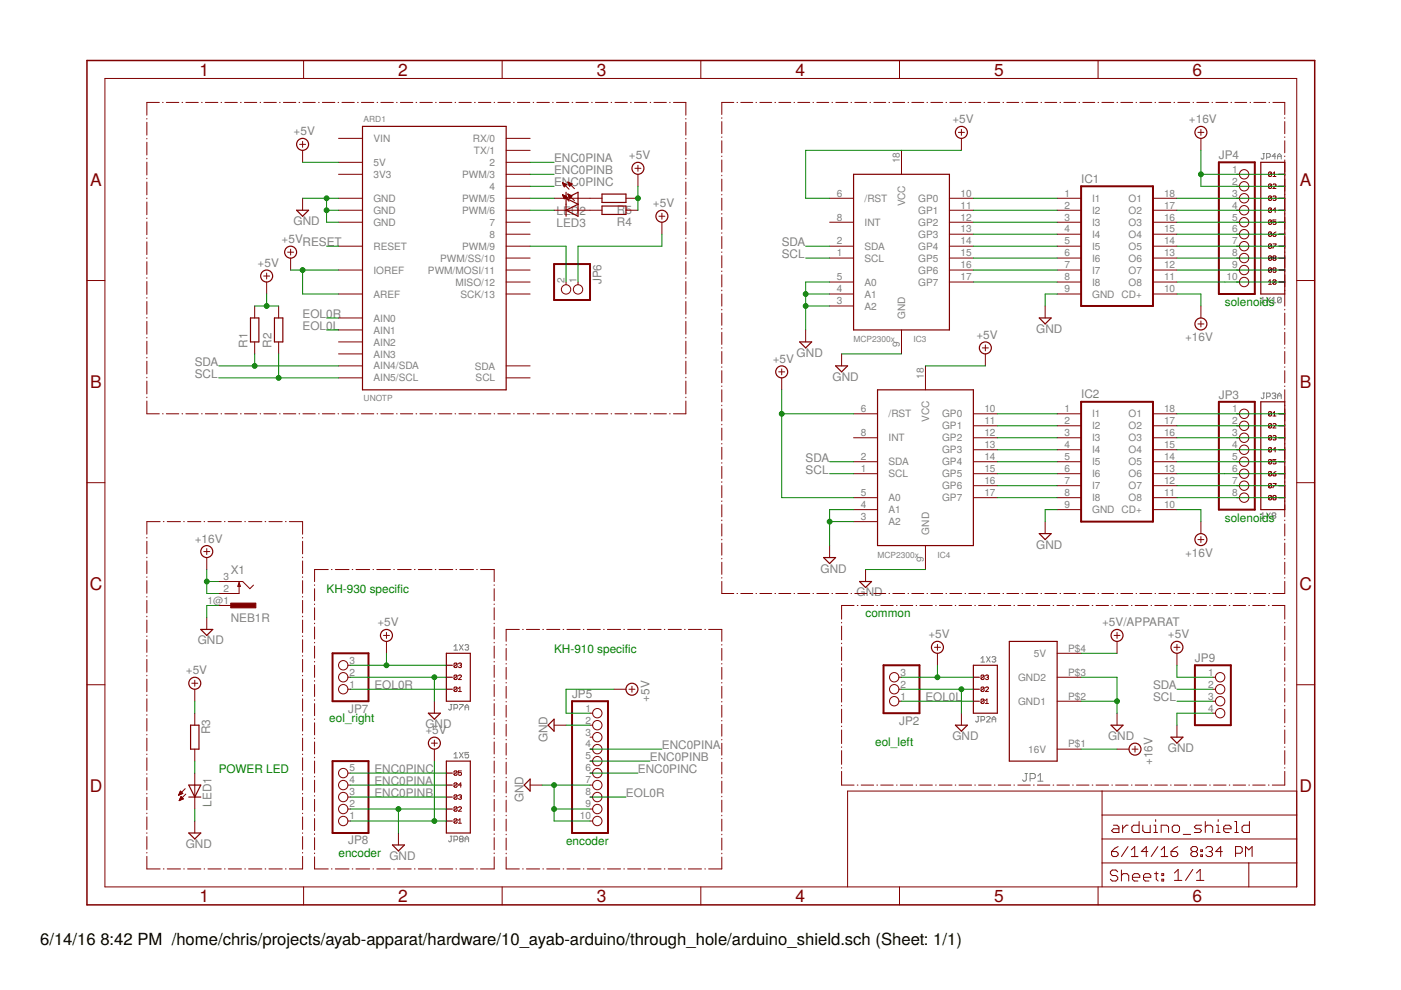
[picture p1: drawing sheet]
<svg xmlns="http://www.w3.org/2000/svg" width="297mm" height="210mm" viewBox="0 0 297 210" stroke-linecap="round" stroke-linejoin="round" font-family="sans-serif">
<defs><g id="words">
<g font-size="3.7" fill="#800000">
<text x="42.3" y="16">1</text>
<text x="84.4" y="16">2</text>
<text x="126.5" y="16">3</text>
<text x="168.6" y="16">4</text>
<text x="210.7" y="16">5</text>
<text x="252.9" y="16">6</text>
<text x="19.1" y="39.4">A</text>
<text x="275.6" y="39.4">A</text>
<text x="19.1" y="82.2">B</text>
<text x="275.6" y="82.2">B</text>
<text x="19" y="125.1">C</text>
<text x="275.5" y="125.1">C</text>
<text x="19" y="167.9">D</text>
<text x="275.5" y="167.9">D</text>
<text x="42.3" y="191.2">1</text>
<text x="84.4" y="191.2">2</text>
<text x="126.5" y="191.2">3</text>
<text x="168.6" y="191.2">4</text>
<text x="210.7" y="191.2">5</text>
<text x="252.9" y="191.2">6</text>
</g>
<g font-size="3.5">
<text x="8.5" y="200.4">6/14/16</text>
<text x="21.3" y="200.4">8:42 PM /home/chris/projects/ayab-apparat/hardware/10_ayab-arduino/through_hole/arduino_shield.sch (Sheet: 1/1)</text>
</g>
<g font-size="2.5" fill="#808080">
<text x="62.2" y="28.7">+5V</text>
<text x="201.9" y="26.2">+5V</text>
<text x="252.1" y="26.2">+16V</text>
<text x="117.5" y="34.4">ENC0PINA</text>
<text x="133.4" y="33.8">+5V</text>
<text x="258.4" y="33.8">JP4</text>
<text x="117.5" y="39.5">ENC0PINC</text>
<text x="117.5" y="37">ENC0PINB</text>
<text x="229.2" y="38.7">IC1</text>
<text x="62.2" y="47.7">GND</text>
<text x="118" y="45.6">LED2</text>
<text x="130.8" y="47.8">R4</text>
<text x="130.8" y="45.3">R5</text>
<text x="138.4" y="43.9">+5V</text>
<text x="59.7" y="51.6">+5V</text>
<text x="64.2" y="52.2">RESET</text>
<text x="118" y="48.1">LED3</text>
<text x="165.7" y="52.2">SDA</text>
<text x="54.6" y="56.6">+5V</text>
<text x="165.7" y="54.7">SCL</text>
<text x="127.5" y="60.3" transform="rotate(-90 127.5 60.3)">JP6</text>
<text x="64.2" y="67.4">EOL0R</text>
<text x="64.2" y="70">EOL0L</text>
<text x="207" y="71.9">+5V</text>
<text x="219.7" y="70.6">GND</text>
<text x="41.3" y="77.6">SDA</text>
<text x="52.5" y="73.8" transform="rotate(-90 52.5 73.8)">R1</text>
<text x="57.6" y="73.8" transform="rotate(-90 57.6 73.8)">R2</text>
<text x="163.8" y="76.9">+5V</text>
<text x="168.9" y="75.7">GND</text>
<text x="251.3" y="72.4">+16V</text>
<text x="41.3" y="80.1">SCL</text>
<text x="176.5" y="80.8">GND</text>
<text x="229.2" y="84.4">IC2</text>
<text x="258.4" y="84.6">JP3</text>
<text x="170.8" y="97.9">SDA</text>
<text x="170.8" y="100.4">SCL</text>
<text x="41.3" y="115">+16V</text>
<text x="219.7" y="116.3">GND</text>
<text x="251.3" y="118.1">+16V</text>
<text x="48.9" y="121.8">X1</text>
<text x="174" y="121.4">GND</text>
<text x="48.9" y="131.9">NEB1R</text>
<text x="181.6" y="126.5">GND</text>
<text x="41.9" y="136.6">GND</text>
<text x="80" y="132.8">+5V</text>
<text x="196.8" y="135.4">+5V</text>
<text x="233.7" y="132.8">+5V/APPARAT</text>
<text x="247.6" y="135.4">+5V</text>
<text x="39.4" y="143">+5V</text>
<text x="253.3" y="140.4">JP9</text>
<text x="79.4" y="146.1">EOL0R</text>
<text x="121.3" y="148">JP5</text>
<text x="137.7" y="148.7" transform="rotate(-90 137.7 148.7)">+5V</text>
<text x="196.2" y="148.7">EOL0L</text>
<text x="244.5" y="146.1">SDA</text>
<text x="244.5" y="148.7">SCL</text>
<text x="44.6" y="155.7" transform="rotate(-90 44.6 155.7)">R3</text>
<text x="73.8" y="151.1">JP7</text>
<text x="90.2" y="154.4">GND</text>
<text x="90.2" y="155.7">+5V</text>
<text x="190.6" y="153.6">JP2</text>
<text x="116.1" y="157.4" transform="rotate(-90 116.1 157.4)">GND</text>
<text x="137.8" y="161.4">ENC0PINB</text>
<text x="140.3" y="158.8">ENC0PINA</text>
<text x="201.9" y="156.9">GND</text>
<text x="234.9" y="156.9">GND</text>
<text x="247.6" y="159.5">GND</text>
<text x="79.4" y="163.9">ENC0PINC</text>
<text x="79.4" y="166.5">ENC0PINA</text>
<text x="135.3" y="163.9">ENC0PINC</text>
<text x="244.3" y="162.2" transform="rotate(-90 244.3 162.2)">+16V</text>
<text x="44.9" y="171" transform="rotate(-90 44.9 171)">LED1</text>
<text x="79.4" y="169">ENC0PINB</text>
<text x="111" y="170.1" transform="rotate(-90 111 170.1)">GND</text>
<text x="132.7" y="169">EOL0R</text>
<text x="39.4" y="179.8">GND</text>
<text x="73.8" y="179">JP8</text>
<text x="82.6" y="182.3">GND</text>
</g>
<g font-size="2.5" fill="#008000">
<text x="259.7" y="64.9">solenoids</text>
<text x="259.7" y="110.6">solenoids</text>
<text x="69.2" y="125.8">KH-930 specifc</text>
<text x="84.2" y="125.8">i</text>
<text x="183.5" y="130.9">common</text>
<text x="117.5" y="138.5">KH-910 specifc</text>
<text x="132.5" y="138.5">i</text>
<text x="69.8" y="153">eol_right</text>
<text x="185.6" y="158.1">eol_left</text>
<text x="46.4" y="163.9">POWER LED</text>
<text x="120" y="179.2">encoder</text>
<text x="71.8" y="181.7">encoder</text>
</g>
<g font-size="2.1" fill="#808080">
<text x="79.2" y="35.2">5V</text>
<text x="79.2" y="30.1">VIN</text>
<text x="100.2" y="30.1">RX/0</text>
<text x="100.5" y="32.6">TX/1</text>
<text x="103.8" y="35.2">2</text>
<text x="190.8" y="34.6" transform="rotate(-90 190.8 34.6)">18</text>
<text x="79.2" y="37.7">3V3</text>
<text x="98" y="37.7">PWM/3</text>
<text x="103.8" y="40.3">4</text>
<text x="177.4" y="41.7">6</text>
<text x="203.6" y="41.7">10</text>
<text x="225.7" y="41.7">1</text>
<text x="246.8" y="41.7">18</text>
<text x="261.3" y="36.6">1</text>
<text x="261.3" y="39.1">2</text>
<text x="261.3" y="41.7">3</text>
<text x="79.2" y="42.8">GND</text>
<text x="79.2" y="45.3">GND</text>
<text x="79.2" y="47.9">GND</text>
<text x="98" y="42.8">PWM/5</text>
<text x="98" y="45.3">PWM/6</text>
<text x="103.8" y="47.9">7</text>
<text x="177.4" y="46.8">8</text>
<text x="183.3" y="42.8">/RST</text>
<text x="183.3" y="47.9">INT</text>
<text x="191.9" y="43.7" transform="rotate(-90 191.9 43.7)">VCC</text>
<text x="194.7" y="42.8">GP0</text>
<text x="194.7" y="45.3">GP1</text>
<text x="194.7" y="47.9">GP2</text>
<text x="203.6" y="44.2">11</text>
<text x="203.6" y="46.8">12</text>
<text x="225.7" y="44.2">2</text>
<text x="225.7" y="46.8">3</text>
<text x="231.6" y="42.8">I1</text>
<text x="231.6" y="45.3">I2</text>
<text x="231.6" y="47.9">I3</text>
<text x="239.3" y="42.8">O1</text>
<text x="239.3" y="45.3">O2</text>
<text x="239.3" y="47.9">O3</text>
<text x="246.8" y="44.2">17</text>
<text x="246.8" y="46.8">16</text>
<text x="261.3" y="44.2">4</text>
<text x="261.3" y="46.8">5</text>
<text x="79.2" y="52.9">RESET</text>
<text x="98" y="52.9">PWM/9</text>
<text x="103.8" y="50.4">8</text>
<text x="177.4" y="51.8">2</text>
<text x="183.3" y="52.9">SDA</text>
<text x="194.7" y="50.4">GP3</text>
<text x="194.7" y="52.9">GP4</text>
<text x="203.6" y="49.3">13</text>
<text x="203.6" y="51.8">14</text>
<text x="225.7" y="49.3">4</text>
<text x="225.7" y="51.8">5</text>
<text x="231.6" y="50.4">I4</text>
<text x="231.6" y="52.9">I5</text>
<text x="239.3" y="50.4">O4</text>
<text x="239.3" y="52.9">O5</text>
<text x="246.8" y="49.3">15</text>
<text x="246.8" y="51.8">14</text>
<text x="261.3" y="49.3">6</text>
<text x="261.3" y="51.8">7</text>
<text x="79.2" y="58">IOREF</text>
<text x="90.7" y="58">PWM/MOSI/11</text>
<text x="93.3" y="55.5">PWM/SS/10</text>
<text x="177.4" y="59.4">5</text>
<text x="177.4" y="54.4">1</text>
<text x="183.3" y="55.5">SCL</text>
<text x="194.7" y="55.5">GP5</text>
<text x="194.7" y="58">GP6</text>
<text x="203.6" y="54.4">15</text>
<text x="203.6" y="56.9">16</text>
<text x="203.6" y="59.4">17</text>
<text x="225.7" y="54.4">6</text>
<text x="225.7" y="56.9">7</text>
<text x="225.7" y="59.4">8</text>
<text x="231.6" y="55.5">I6</text>
<text x="231.6" y="58">I7</text>
<text x="239.3" y="55.5">O6</text>
<text x="239.3" y="58">O7</text>
<text x="246.8" y="59.4">11</text>
<text x="246.8" y="54.4">13</text>
<text x="246.8" y="56.9">12</text>
<text x="260.1" y="59.4">10</text>
<text x="261.3" y="54.4">8</text>
<text x="261.3" y="56.9">9</text>
<text x="79.2" y="63.1">AREF</text>
<text x="96.6" y="60.6">MISO/12</text>
<text x="97.6" y="63.1">SCK/13</text>
<text x="119.7" y="60" transform="rotate(-90 119.7 60)">2</text>
<text x="122.2" y="60" transform="rotate(-90 122.2 60)">1</text>
<text x="177.4" y="62">4</text>
<text x="177.4" y="64.5">3</text>
<text x="183.3" y="60.6">A0</text>
<text x="183.3" y="63.1">A1</text>
<text x="183.3" y="65.6">A2</text>
<text x="194.7" y="60.6">GP7</text>
<text x="225.7" y="62">9</text>
<text x="231.6" y="60.6">I8</text>
<text x="231.6" y="63.1">GND CD+</text>
<text x="239.3" y="60.6">O8</text>
<text x="246.8" y="62">10</text>
<text x="79.2" y="68.2">AIN0</text>
<text x="79.2" y="70.7">AIN1</text>
<text x="191.9" y="67.6" transform="rotate(-90 191.9 67.6)">GND</text>
<text x="79.2" y="73.3">AIN2</text>
<text x="79.2" y="75.8">AIN3</text>
<text x="190.8" y="73.5" transform="rotate(-90 190.8 73.5)">9</text>
<text x="79.2" y="78.3">AIN4/SDA</text>
<text x="79.2" y="80.9">AIN5/SCL</text>
<text x="100.7" y="78.3">SDA</text>
<text x="100.8" y="80.9">SCL</text>
<text x="195.9" y="80.3" transform="rotate(-90 195.9 80.3)">18</text>
<text x="182.5" y="87.4">6</text>
<text x="188.4" y="88.5">/RST</text>
<text x="197" y="89.4" transform="rotate(-90 197 89.4)">VCC</text>
<text x="199.8" y="88.5">GP0</text>
<text x="208.7" y="87.4">10</text>
<text x="208.7" y="89.9">11</text>
<text x="225.7" y="87.4">1</text>
<text x="225.7" y="89.9">2</text>
<text x="231.6" y="88.5">I1</text>
<text x="239.3" y="88.5">O1</text>
<text x="246.8" y="87.4">18</text>
<text x="246.8" y="89.9">17</text>
<text x="261.3" y="87.4">1</text>
<text x="261.3" y="89.9">2</text>
<text x="182.5" y="92.5">8</text>
<text x="188.4" y="93.6">INT</text>
<text x="199.8" y="91">GP1</text>
<text x="199.8" y="93.6">GP2</text>
<text x="208.7" y="92.5">12</text>
<text x="208.7" y="95">13</text>
<text x="225.7" y="92.5">3</text>
<text x="225.7" y="95">4</text>
<text x="231.6" y="91">I2</text>
<text x="231.6" y="93.6">I3</text>
<text x="239.3" y="91">O2</text>
<text x="239.3" y="93.6">O3</text>
<text x="246.8" y="92.5">16</text>
<text x="246.8" y="95">15</text>
<text x="261.3" y="92.5">3</text>
<text x="261.3" y="95">4</text>
<text x="182.5" y="97.5">2</text>
<text x="182.5" y="100.1">1</text>
<text x="188.4" y="98.7">SDA</text>
<text x="188.4" y="101.2">SCL</text>
<text x="199.8" y="96.1">GP3</text>
<text x="199.8" y="98.7">GP4</text>
<text x="199.8" y="101.2">GP5</text>
<text x="208.7" y="97.5">14</text>
<text x="208.7" y="100.1">15</text>
<text x="225.7" y="97.5">5</text>
<text x="225.7" y="100.1">6</text>
<text x="231.6" y="96.1">I4</text>
<text x="231.6" y="98.7">I5</text>
<text x="231.6" y="101.2">I6</text>
<text x="239.3" y="96.1">O4</text>
<text x="239.3" y="98.7">O5</text>
<text x="239.3" y="101.2">O6</text>
<text x="246.8" y="97.5">14</text>
<text x="246.8" y="100.1">13</text>
<text x="261.3" y="97.5">5</text>
<text x="261.3" y="100.1">6</text>
<text x="182.5" y="105.2">5</text>
<text x="182.5" y="107.7">4</text>
<text x="188.4" y="106.3">A0</text>
<text x="199.8" y="103.7">GP6</text>
<text x="199.8" y="106.3">GP7</text>
<text x="208.7" y="102.6">16</text>
<text x="208.7" y="105.2">17</text>
<text x="225.7" y="102.6">7</text>
<text x="225.7" y="105.2">8</text>
<text x="225.7" y="107.7">9</text>
<text x="231.6" y="103.7">I7</text>
<text x="231.6" y="106.3">I8</text>
<text x="239.3" y="106.3">O8</text>
<text x="239.3" y="103.7">O7</text>
<text x="246.8" y="105.2">11</text>
<text x="246.8" y="102.6">12</text>
<text x="246.8" y="107.7">10</text>
<text x="261.3" y="102.6">7</text>
<text x="261.3" y="105.2">8</text>
<text x="182.5" y="110.2">3</text>
<text x="188.4" y="108.8">A1</text>
<text x="188.4" y="111.4">A2</text>
<text x="197" y="113.3" transform="rotate(-90 197 113.3)">GND</text>
<text x="231.6" y="108.8">GND CD+</text>
<text x="195.9" y="119.2" transform="rotate(-90 195.9 119.2)">9</text>
<text x="47.4" y="122.9">3</text>
<text x="47.4" y="125.5">2</text>
<text x="44" y="128">1@1</text>
<text x="74.1" y="143.2">2</text>
<text x="74.1" y="140.7">3</text>
<text x="190.9" y="143.2">3</text>
<text x="219.2" y="139.3">5V</text>
<text x="226.5" y="143.2">P$3</text>
<text x="226.5" y="138.2">P$4</text>
<text x="256.2" y="143.2">1</text>
<text x="74.1" y="145.8">1</text>
<text x="190.9" y="148.3">1</text>
<text x="190.9" y="145.8">2</text>
<text x="215.9" y="149.4">GND1</text>
<text x="215.9" y="144.4">GND2</text>
<text x="226.5" y="148.3">P$2</text>
<text x="256.2" y="145.8">2</text>
<text x="256.2" y="148.3">3</text>
<text x="124.1" y="150.9">1</text>
<text x="124.1" y="153.4">2</text>
<text x="124.1" y="155.9">3</text>
<text x="256.2" y="150.9">4</text>
<text x="124.1" y="158.5">4</text>
<text x="124.1" y="161">5</text>
<text x="218" y="159.6">16V</text>
<text x="226.5" y="158.5">P$1</text>
<text x="74.1" y="166.1">4</text>
<text x="74.1" y="163.6">5</text>
<text x="124.1" y="163.6">6</text>
<text x="124.1" y="166.1">7</text>
<text x="74.1" y="173.7">1</text>
<text x="74.1" y="171.2">2</text>
<text x="74.1" y="168.6">3</text>
<text x="122.9" y="173.7">10</text>
<text x="124.1" y="168.6">8</text>
<text x="124.1" y="171.2">9</text>
</g>
<g font-size="1.8" fill="#808080">
<text x="77.1" y="25.8">ARD1</text>
<text x="181" y="72.5">MCP2300x</text>
<text x="193.7" y="72.5">IC3</text>
<text x="77.1" y="84.9">UNOTP</text>
<text x="186.1" y="118.2">MCP2300x</text>
<text x="198.7" y="118.2">IC4</text>
</g>
</g></defs>
<g fill="none" stroke="#808080" stroke-width=".21">
<path d="M267.8 32.6h.3M267.9 32.6v.9l-.1 .2-.4-.2M268.5 33.3h.6l.2-.2v-.4l-.2-.1h-.6v1.1M270.5 33.1h-.8l.6-.5v1.1M270.9 33.7v-.7l.4-.4 .4 .4v.7M270.9 33.1h.8M267.4 63.4l.4-.4v1.2M267.4 64.2h.7M268.5 63l.8 1.2M269.3 63l-.8 1.2M269.7 64.2h.8M269.7 63.4l.4-.4v1.2"/>
<path d="M271.7 63.2v.8l-.2 .2h-.4l-.2-.2M271.7 63.2l-.2-.2h-.4l-.2 .2v.8M271.7 63.2l-.8 .8M267.8 83.3h.3M267.9 83.3v1l-.1 .2-.4-.2M268.5 84.1h.6l.2-.2v-.4l-.2-.2h-.6v1.2M269.7 83.5l.2-.2h.4l.2 .2-.2 .4M270.1 83.9h.2M270.3 83.9l.2 .2-.2 .4h-.4l-.2-.2M270.9 84.5v-.8l.4-.4 .4 .4v.8M270.9 83.9h.8M267.4 109.1l.4-.4v1.2"/>
<path d="M267.4 109.9h.7M268.5 108.7l.8 1.2M269.3 108.7l-.8 1.2M269.9 109.3l-.2 .2 .2 .4h.4l.2-.2-.2-.4M269.9 109.3l-.2-.2 .2-.4h.4l.2 .2-.2 .4M269.9 109.3h.4M96.2 137.1l.4-.4v1.1M96.2 137.8h.8M97.4 136.7l.8 1.1M98.2 136.7l-.8 1.1M98.6 136.9l.2-.2h.4l.2 .2-.2 .3M99 137.2h.2"/>
<path d="M99.2 137.2l.2 .3-.2 .3h-.4l-.2-.2M208 139.6l.4-.4v1.2M209.2 139.2l.7 1.2M209.9 139.2l-.7 1.2M210.3 139.4l.2-.2h.4l.2 .2-.2 .4M210.7 139.8h.2M210.9 139.8l.2 .2-.2 .4h-.4l-.2-.2M95.5 149.4h.4M95.7 149.4v.9l-.2 .2-.4-.2M96.2 159.9l.4-.4v1.2M96.2 150.2h.6l.2-.3v-.3l-.2-.2h-.6v1.1M97.4 159.5l.8 1.2"/>
<path d="M97.4 149.4h.8v.2l-.8 .7v.2M98.2 159.5l-.8 1.2M98.6 150.5v-.7l.4-.4 .4 .4v.7M98.6 149.9h.8M99.4 159.5h-.8v.6l.4-.2 .4 .2v.4l-.2 .2h-.4l-.2-.2M207.2 151.9h.4M207.4 151.9v1l-.2 .2-.4-.2M208 140.4h.8M208 152.7h.6l.2-.2v-.4l-.2-.2h-.6v1.2M209.2 152.1l.2-.2h.3l.2 .2v.2l-.7 .8h.7M210.3 153.1v-.8l.4-.4 .4 .4v.8M210.3 152.5h.8"/>
<path d="M95.5 177.3h.4M95.7 177.3v1l-.2 .2-.4-.2M96.2 160.7h.8M96.2 178.1h.6l.2-.2v-.4l-.2-.2h-.6v1.2M97.6 177.9l-.2-.2 .2-.4h.4l.2 .2-.2 .4M97.6 177.9l-.2 .2 .2 .4h.4l.2-.2-.2-.4M97.6 177.9h.4M98.6 178.5v-.8l.4-.4 .4 .4v.8M98.6 177.9h.8M217.3 164h.5M217.6 164v1.4l-.3 .2h-.3l-.2-.2M218.4 165.1h.8l.3-.3v-.5l-.3-.3h-.8v1.6"/>
<path d="M220 165.6h1.1M220 164.5l.6-.5v1.6"/>
</g>
<g fill="none" stroke="#800000" stroke-width=".21">
<path d="M22.2 16.6h252.7v171.4h-252.7zM64.4 12.8v3.8M106.5 12.8v3.8M148.6 12.8v3.8M190.7 12.8v3.8M232.8 12.8v3.8M31.1 25.1v.2M31.1 25.9v2.8M31.1 29.3v.2M31.1 30.2v2.7M31.1 33.5v.2M31.1 34.4v2.7"/>
<path d="M31.1 37.8v.1M31.1 38.6v2.7M33.8 21.7h-2.7v2.7M34.5 21.7h.1M35.3 21.7h2.6M38.6 21.7h.1M39.4 21.7h2.6M42.7 21.7h.2M43.5 21.7h2.7M46.9 21.7h.1M47.7 21.7h2.6M51 21.7h.1"/>
<path d="M51.8 21.7h2.6M55.1 21.7h.2M55.9 21.7h2.7M59.3 21.7h.1M60.1 21.7h2.6M63.4 21.7h.1M63.5 30.6h1.3M64.2 30v1.2M64.2 31.9v2.5M64.2 21.7h2.6M67.5 21.7h.2M68.3 21.7h2.7"/>
<path d="M71.7 21.7h.1M71.8 29.3h5.1M71.8 34.4h5.1M71.8 37h5.1M72.5 21.7h2.6M75.8 21.7h.1M76.6 21.7h2.6M79.9 21.7h.2M80.8 21.7h2.6M84.1 21.7h.1M84.9 21.7h2.6M88.2 21.7h.1"/>
<path d="M89 21.7h2.7M92.4 21.7h.1M93.2 21.7h2.6M96.5 21.7h.1M97.3 21.7h2.6M100.6 21.7h.2M101.4 21.7h2.7M104.8 21.7h.1M105.6 21.7h2.6M107.3 29.3h5.1M107.3 31.9h5.1M107.3 34.4h5.1"/>
<path d="M107.3 37h5.1M107.3 39.5h5.1M108.9 21.7h.1M109.7 21.7h2.6M113 21.7h.2M113.8 21.7h2.7M117.2 21.7h.1M118 21.7h2.6M119.3 38.7l1.3 1.4M119.3 38.7l.8 .4-.5 .5zM119.3 38.8h.1M119.3 38.9h.4"/>
<path d="M119.4 39h.6M119.4 39.2h.7M119.5 39.3h.5M119.5 39.4h.4M119.6 39.5h.1M120.4 38.6l1.4 1.4M120.4 38.6l.9 .4-.5 .5zM120.4 38.7h.2M120.5 38.8h.3M120.5 38.9h.6M120.6 39h.6M120.6 39.2h.5"/>
<path d="M120.7 39.3h.3M120.7 39.4h.2M121.3 21.7h.1M122.1 21.7h2.6M125.4 21.7h.2M126.2 21.7h2.7M129.6 21.7h.1M130.4 21.7h2.6M133.7 21.7h.1M134.5 21.7h2.6M134.6 35.7h1.3M135.3 35.1v1.2"/>
<path d="M135.3 37v2.5M137.8 21.7h.2M138.6 21.7h2.7M142 21.7h.1M142.8 21.7h2.6v2.7M145.4 25.1v.2M145.4 25.9v2.8M145.4 29.3v.2M145.4 30.2v2.7M145.4 33.5v.2M145.4 34.4v2.7M145.4 37.8v.1"/>
<path d="M145.4 38.6v2.7M153 25v.1M153 25.8v2.5M153 29v.1M153 29.8v2.6M153 33.1v.1M153 33.9v2.6M153 37.1v.2M153 38v2.5M155.6 21.7h-2.6v2.6M156.3 21.7h.1M157.1 21.7h2.5"/>
<path d="M160.3 21.7h.1M161.1 21.7h2.5M164.3 21.7h.1M165.1 21.7h2.6M168.3 21.7h.2M169.1 21.7h2.6M172.4 21.7h.1M173.2 21.7h2.5M176.4 21.7h.1M177.2 21.7h2.5M180.4 21.7h.2M181.2 21.7h2.6"/>
<path d="M184.4 21.7h.2M185.3 21.7h2.5M188.5 21.7h.1M189.3 21.7h2.5M191.1 31.9v5.1M192.5 21.7h.1M193.3 21.7h2.6M196.5 21.7h.2M197.4 21.7h2.5M200.6 21.7h.1M201.4 21.7h2.5M203.2 28.1h1.3"/>
<path d="M203.8 27.4v1.3M203.8 29.3v2.6M204.6 21.7h.1M205.4 21.7h2.5M208.6 21.7h.1M209.4 21.7h2.6M212.6 21.7h.2M213.5 21.7h2.5M216.7 21.7h.1M217.5 21.7h2.5M220.7 21.7h.1M221.5 21.7h2.5"/>
<path d="M224.7 21.7h.2M225.6 21.7h2.5M228.8 21.7h.1M229.6 21.7h2.5M232.8 21.7h.1M233.6 21.7h2.5M236.8 21.7h.2M237.6 21.7h2.6M240.9 21.7h.1M241.7 21.7h2.5M244.9 21.7h.1M245.7 21.7h2.5"/>
<path d="M248.9 21.7h.1M249.7 21.7h2.5M252.9 21.7h.2M253.7 21.7h2.6M254 28.1h1.2M254.6 27.4v1.3M254.6 29.3v2.6M257 21.7h.1M257.8 21.7h2.5M261 21.7h.1M261.8 21.7h2.5M262.2 37h.6"/>
<path d="M262.2 39.5h.6M265 21.7h.2M265.8 21.7h2.6M269 21.7h.2M269.6 39.2l-.2-.2h-.3l-.1 .2v.6M269.6 36.6l-.2-.1h-.3l-.1 .1v.7M269.6 36.6v.7l-.2 .1h-.3l-.1-.1M269.6 39.2v.6l-.2 .2h-.3l-.1-.2M269.6 36.6l-.6 .7M269.6 39.2l-.6 .6M269.9 21.7h2.5v2.6M269.9 39.2l.1-.2 .5 .2-.6 .8h.6"/>
<path d="M269.9 37.4h.6M269.9 36.8l.3-.3v.9M272.4 25v.1M272.4 25.8v2.5M272.4 29v.1M272.4 29.8v2.6M272.4 33.1v.1M272.4 33.9v2.6M272.4 37.1v.2M272.4 38v2.5M18.4 59.5h3.8M31.1 42v.1"/>
<path d="M31.1 42.8v2.7M31.1 46.2v.2M31.1 47v2.8M31.1 50.4v.2M31.1 51.3v2.7M31.1 54.7v.1M31.1 55.5v2.7M31.1 58.9v.1M31.1 59.7v2.7M55.9 58.5h1.3M56.5 57.9v1.3M56.5 59.8v2.5"/>
<path d="M61 53.5h1.3M61.6 52.8v1.3M61.6 54.7v2.6M64.2 42v2.6M71.8 42h5.1M71.8 44.6h5.1M71.8 47.1h5.1M71.8 52.2h5.1M71.8 57.3h5.1M107.3 42h5.1M107.3 44.6h5.1M107.3 47.1h5.1"/>
<path d="M107.3 49.7h5.1M107.3 52.2h5.1M107.3 54.7h5.1M107.3 57.3h5.1M107.3 59.8h5.1M117.5 42h10.1M117.5 44.6h10.1M119.3 41.3l1.3 1.4M119.3 41.3l.8 .4-.5 .5zM119.3 41.3h.1M119.3 41.4h.4M119.4 41.6h.6"/>
<path d="M119.4 41.7h.7M119.5 41.8h.5M119.5 41.9h.4M120 59.8v.6M120.4 41.1l1.4 1.4M120.4 41.1l.9 .4-.5 .5zM120.4 41.2h.1M120.5 41.3h.3M120.5 41.4h.6M120.6 41.6h.6M120.6 41.7h.5M120.7 41.8h.3"/>
<path d="M120.7 41.9h.2M122.6 59.8v.6M132.7 42h2.6M132.7 44.6h2.6M139.7 45.8h1.3M140.3 45.2v1.3M140.3 47.1v2.6M145.4 42v.1M145.4 42.8v2.7M145.4 46.2v.2M145.4 47v2.8M145.4 50.4v.2"/>
<path d="M145.4 51.3v2.7M145.4 54.7v.1M145.4 55.5v2.7M145.4 58.9v.1M145.4 59.7v2.7M153 41.2v.1M153 42v2.6M153 45.3v.1M153 46.1v2.5M153 49.3v.2M153 50.1v2.6M153 53.4v.1"/>
<path d="M153 54.2v2.6M153 57.4v.2M153 58.3v2.5M175.9 42h5.1M175.9 47.1h5.1M175.9 52.2h5.1M175.9 54.7h5.1M175.9 59.8h5.1M201.3 42h5.1M201.3 44.6h5.1M201.3 47.1h5.1M201.3 49.7h5.1"/>
<path d="M201.3 52.2h5.1M201.3 54.7h5.1M201.3 57.3h5.1M201.3 59.8h5.1M224.1 42h5.1M224.1 44.6h5.1M224.1 47.1h5.1M224.1 49.7h5.1M224.1 52.2h5.1M224.1 54.7h5.1M224.1 57.3h5.1M224.1 59.8h5.1"/>
<path d="M244.5 42h5M244.5 44.6h5M244.5 47.1h5M244.5 49.7h5M244.5 52.2h5M244.5 54.7h5M244.5 57.3h5M244.5 59.8h5M262.2 42h.6M262.2 44.6h.6M262.2 47.1h.6M262.2 49.7h.6"/>
<path d="M262.2 52.2h.6M262.2 54.7h.6M262.2 57.3h.6M262.2 59.8h.6M269 59.6l.3-.3v1M269.6 41.7l-.2-.1h-.3l-.1 .1v.6M269.6 44.3l-.2-.2h-.3l-.1 .2v.6M269.6 46.8l-.2-.2h-.3l-.1 .2v.6M269.6 49.3l-.2-.1h-.3l-.1 .1v.7M269.6 51.9l-.2-.2h-.3l-.1 .2v.6M269.6 54.4l-.2-.1h-.3l-.1 .1v.6M269.6 57l-.2-.2h-.3l-.1 .2v.6"/>
<path d="M269.6 41.7v.6l-.2 .2h-.3l-.1-.2M269.6 44.3v.6l-.2 .1h-.3l-.1-.1M269.6 46.8v.6l-.2 .2h-.3l-.1-.2M269.6 49.3v.7l-.2 .1h-.3l-.1-.1M269.6 51.9v.6l-.2 .2h-.3l-.1-.2M269.6 54.4v.6l-.2 .2h-.3l-.1-.2M269.6 57v.6l-.2 .1h-.3l-.1-.1M269.6 41.7l-.6 .6M269.6 44.3l-.6 .6M269.6 46.8l-.6 .6M269.6 49.3l-.6 .7M269.6 51.9l-.6 .6"/>
<path d="M269.6 54.4l-.6 .6M269.6 57l-.6 .6M269.9 49.7h.5l.1 .3-.5 .1zM269.9 41.7l.1-.1h.4l.1 .1-.1 .3M269.9 51.7h.6l-.6 1M270 54.7h.4M270 54.7l-.1-.1 .1-.3 .5 .1-.1 .3M270 54.7l-.1 .2 .1 .3 .5-.2-.1-.3M270.2 42h.2M270.4 42l.1 .2-.1 .3h-.4l-.1-.2M270.5 44.6h-.6l.5-.5v.9M270.5 57.3h-.5l-.1-.2 .1-.3 .5 .2v.6l-.1 .1h-.4l-.1-.1"/>
<path d="M270.5 46.6h-.6v.5l.3-.2 .3 .2-.1 .5h-.4l-.1-.2M270.5 59.5v.6l-.1 .2h-.4l-.1-.2M270.5 59.5l-.5-.2-.1 .2v.6M270.5 49.2l-.6 .5M270.5 59.5l-.6 .6M272.4 41.2v.1M272.4 42v2.6M272.4 45.3v.1M272.4 46.1v2.5M272.4 49.3v.2M272.4 50.1v2.6M272.4 53.4v.1"/>
<path d="M272.4 54.2v2.6M272.4 57.4v.2M272.4 58.3v2.5M274.9 59.5h3.8M31.1 63.1v.1M31.1 63.9v2.7M31.1 67.3v.2M31.1 68.1v2.8M31.1 71.5v.2M31.1 72.3v2.8M31.1 75.8v.1M31.1 76.6v2.7"/>
<path d="M31.1 80v.1M54 64.9v2.5M54 72.5v2.5M59.1 64.9v2.5M59.1 72.5v2.5M71.8 62.3h5.1M71.8 67.4h5.1M71.8 70h5.1M71.8 72.5h5.1M71.8 75h5.1M71.8 77.6h5.1M107.3 62.3h5.1"/>
<path d="M107.3 77.6h5.1M145.4 63.1v.1M145.4 63.9v2.7M145.4 67.3v.2M145.4 68.1v2.8M145.4 71.5v.2M145.4 72.3v2.8M145.4 75.8v.1M145.4 76.6v2.7M145.4 80v.1M153 61.5v.2M153 62.3v2.6"/>
<path d="M153 65.6v.1M153 66.4v2.6M153 69.6v.2M153 70.5v2.5M153 73.7v.1M153 74.5v2.6M153 77.8v.1M153 78.6v2.6M165.1 78.8h1.3M165.7 78.2v1.3M170.8 70v2.5M175.9 62.3h5.1"/>
<path d="M175.9 64.9h5.1M178.4 75v2.6M191.1 70v5M196.2 77.6v5.1M208.3 73.8h1.2M208.9 73.1v1.3M208.9 75v2.6M221.6 64.9v2.5M224.1 62.3h5.1M244.5 62.3h5M254 68.7h1.2M254.6 64.9v2.5"/>
<path d="M254.6 68.1v1.2M269 60.3h.6M272.4 61.5v.2M272.4 62.3v2.6M272.4 65.6v.1M272.4 66.4v2.6M272.4 69.6v.2M272.4 70.5v2.5M272.4 73.7v.1M272.4 74.5v2.6M272.4 77.8v.1M272.4 78.6v2.6"/>
<path d="M31.1 80.8v2.7M31.1 84.2v.1M31.1 85v2.7h2.7M34.5 87.7h.1M35.3 87.7h2.6M38.6 87.7h.1M39.4 87.7h2.6M42.7 87.7h.2M43.5 87.7h2.7M46.9 87.7h.1M47.7 87.7h2.6M51 87.7h.1"/>
<path d="M51.8 87.7h2.6M55.1 87.7h.2M55.9 87.7h2.7M59.3 87.7h.1M60.1 87.7h2.6M63.4 87.7h.1M64.2 87.7h2.6M67.5 87.7h.2M68.3 87.7h2.7M71.7 87.7h.1M71.8 80.1h5.1M72.5 87.7h2.6"/>
<path d="M75.8 87.7h.1M76.6 87.7h2.6M79.9 87.7h.2M80.8 87.7h2.6M84.1 87.7h.1M84.9 87.7h2.6M88.2 87.7h.1M89 87.7h2.7M92.4 87.7h.1M93.2 87.7h2.6M96.5 87.7h.1M97.3 87.7h2.6"/>
<path d="M100.6 87.7h.2M101.4 87.7h2.7M104.8 87.7h.1M105.6 87.7h2.6M107.3 80.1h5.1M108.9 87.7h.1M109.7 87.7h2.6M113 87.7h.2M113.8 87.7h2.7M117.2 87.7h.1M118 87.7h2.6M121.3 87.7h.1"/>
<path d="M122.1 87.7h2.6M125.4 87.7h.2M126.2 87.7h2.7M129.6 87.7h.1M130.4 87.7h2.6M133.7 87.7h.1M134.5 87.7h2.6M137.8 87.7h.2M138.6 87.7h2.7M142 87.7h.1M145.4 80.8v2.7M145.4 84.2v.1"/>
<path d="M145.4 85v2.7h-2.6M153 81.8v.2M153 82.6v2.6M153 85.9v.1M153 86.7v2.6M153 90v.1M153 90.8v2.5M153 94v.1M153 94.8v2.6M153 98.1v.1M153 98.9v2.6M165.7 80.1v2.6"/>
<path d="M181 87.7h5.1M181 92.8h5.1M181 97.9h5.1M206.4 87.7h5.1M206.4 90.3h5.1M206.4 92.8h5.1M206.4 95.4h5.1M206.4 97.9h5.1M224.1 87.7h5.1M224.1 90.3h5.1M224.1 92.8h5.1M224.1 95.4h5.1"/>
<path d="M224.1 97.9h5.1M244.5 87.7h5M244.5 90.3h5M244.5 92.8h5M244.5 95.4h5M244.5 97.9h5M262.2 87.7h.6M262.2 90.3h.6M262.2 92.8h.6M262.2 95.4h.6M262.2 97.9h.6M269.6 87.4v.7l-.2 .1-.4-.1"/>
<path d="M269.6 87.4l-.2-.1-.4 .1v.7M269.6 90l-.2-.2-.4 .2v.6M269.6 92.5l-.2-.1-.4 .1v.6M269.6 95l-.2-.1-.4 .1v.7M269.6 97.6l-.2-.2-.4 .2v.6M269.6 90v.6l-.2 .1-.4-.1M269.6 92.5v.6l-.2 .2-.4-.2M269.6 95v.7l-.2 .1-.4-.1M269.6 97.6v.6l-.2 .2-.4-.2M269.6 87.4l-.6 .7M269.6 90l-.6 .6M269.6 92.5l-.6 .6"/>
<path d="M269.6 95l-.6 .7M269.6 97.6l-.6 .6M269.9 87.6l.3-.3v.9M269.9 90l.1-.2 .5 .2v.1l-.6 .6h.6M269.9 92.5l.5-.1 .1 .1-.1 .3M269.9 88.2h.6M270.2 92.8h.2M270.4 92.8l.1 .2-.1 .3-.5-.2M270.5 95.4h-.6l.5-.5v.9M270.5 97.4h-.6v.5l.3-.2 .3 .2v.3l-.1 .2-.5-.2M270.5 100l-.6 .4M272.4 81.8v.2"/>
<path d="M272.4 82.6v2.6M272.4 85.9v.1M272.4 86.7v2.6M272.4 90v.1M272.4 90.8v2.5M272.4 94v.1M272.4 94.8v2.6M272.4 98.1v.1M272.4 98.9v2.6M18.4 102.3h3.8M31.1 113.9v.2M31.1 114.8v2.6"/>
<path d="M31.1 118.1v.2M31.1 118.9v2.7M34 110.6h-2.9v2.7M34.6 110.6h.2M35.5 110.6h2.8M38.9 110.6h.2M39.8 110.6h2.8M43.2 116.9h1.3M43.3 110.6h.1M43.8 116.3v1.3M43.8 118.2v2.6M44.1 110.6h2.8"/>
<path d="M47.6 110.6h.1M48.4 110.6h2.8M51.9 110.6h.1M52.7 110.6h2.8M56.2 110.6h.1M57 110.6h2.8M60.5 110.6h.2M61.3 110.6h2.9v2.7M64.2 113.9v.2M64.2 114.8v2.6M64.2 118.1v.2M64.2 118.9v2.7"/>
<path d="M153 102.1v.2M153 103v2.5M153 106.2v.1M153 107v2.6M153 110.3v.1M153 111.1v2.5M153 114.3v.2M153 115.1v2.6M153 118.4v.1M153 119.2v2.6M175.9 115.7v2.5M181 110.6h5.1"/>
<path d="M181 100.4h5.1M181 105.5h5.1M181 108.1h5.1M196.2 115.7v5.1M206.4 100.4h5.1M206.4 103h5.1M206.4 105.5h5.1M221.6 110.6v2.5M224.1 100.4h5.1M224.1 103h5.1M224.1 105.5h5.1M224.1 108.1h5.1"/>
<path d="M244.5 100.4h5M244.5 103h5M244.5 105.5h5M244.5 108.1h5M254 114.4h1.2M254.6 110.6v2.5M254.6 113.8v1.2M262.2 100.4h.6M262.2 103h.6M262.2 105.5h.6M269.6 100.1l-.2-.1-.4 .1v.7M269.6 102.7l-.2-.2-.4 .2v.6"/>
<path d="M269.6 105.2l-.2-.1-.4 .1v.6M269.6 100.1v.7l-.2 .1-.4-.1M269.6 102.7v.6l-.2 .1-.4-.1M269.6 105.2v.6l-.2 .2-.4-.2M269.6 100.1l-.6 .7M269.6 102.7l-.6 .6M269.6 105.2l-.6 .6M269.9 100.4h.5l.1 .4-.5 .1zM269.9 102.5h.6l-.6 .9M270 105.5h.4M270 105.5l-.1-.2 .1-.2 .5 .1-.1 .3M270 105.5l-.1 .2 .1 .3 .5-.2-.1-.3"/>
<path d="M272.4 102.1v.2M272.4 103v2.5M272.4 106.2v.1M272.4 107v2.6M272.4 110.3v.1M272.4 111.1v2.5M272.4 114.3v.2M272.4 115.1v2.6M272.4 118.4v.1M272.4 119.2v2.6M274.9 102.3h3.8M31.1 122.3v.1"/>
<path d="M31.1 123.1v2.7M31.1 126.5v.1M31.1 127.3v2.7M31.1 130.6v.2M31.1 131.5v2.6M31.1 134.8v.2M31.1 135.6v2.7M31.1 139v.1M31.1 139.8v2.7M43.8 130.9v2.6M46.4 128.4h2.5M46.4 123.3h5.1l1.5 1.5 .7-.7"/>
<path d="M50.7 123.5v2.3h-4.3M64.2 122.3v.1M64.2 123.1v2.7M64.2 126.5v.1M64.2 127.3v2.7M64.2 130.6v.2M64.2 131.5v2.6M64.2 134.8v.2M64.2 135.6v2.7M64.2 139v.1M64.2 139.8v2.7M66.7 124v.1"/>
<path d="M66.7 124.8v2.6M66.7 128.1v.1M66.7 128.9v2.5M66.7 132.1v.1M66.7 132.9v2.6M66.7 136.2v.1M66.7 137v2.6M69.6 120.8h-2.9v2.5M70.3 120.8h.1M71.1 120.8h2.9M74.7 120.8h.1M75.5 120.8h2.9"/>
<path d="M79.1 120.8h.1M79.9 120.8h2.9M81.3 134.7h1.3M81.9 134.1v1.3M81.9 136v2.5M83.5 120.8h.1M84.3 120.8h2.9M87.9 120.8h.1M88.7 120.8h2.9M92.3 120.8h.1M93.1 120.8h2.9M96.7 120.8h.1"/>
<path d="M97.5 120.8h2.9M101.1 120.8h.1M101.9 120.8h2.9v2.5M104.8 124v.1M104.8 124.8v2.6M104.8 128.1v.1M104.8 128.9v2.5M104.8 132.1v.1M104.8 132.9v2.6M104.8 136.2v.1M104.8 137v2.6M107.3 136.7v.1"/>
<path d="M107.3 137.5v2.5M110.1 133.5h-2.8v2.5M110.8 133.5h.1M111.6 133.5h2.8M115.1 133.5h.1M115.9 133.5h2.8M119.4 133.5h.1M120.2 133.5h2.8M123.7 133.5h.1M124.5 133.5h2.8M128 133.5h.1M128.8 133.5h2.8"/>
<path d="M132.2 133.5h.2M133.1 133.5h2.8M136.5 133.5h.2M137.4 133.5h2.8M140.8 133.5h.2M141.7 133.5h2.8M145.1 133.5h.2M145.9 133.5h2.8M149.4 133.5h.2M150.2 133.5h2.8v2.5M153 122.4v.2M153 123.3v2.5h2.6"/>
<path d="M153 136.7v.1M153 137.5v2.5M156.3 125.8h.1M157.1 125.8h2.5M160.3 125.8h.1M161.1 125.8h2.5M164.3 125.8h.1M165.1 125.8h2.6M168.3 125.8h.2M169.1 125.8h2.6M172.4 125.8h.1M173.2 125.8h2.5"/>
<path d="M176.4 125.8h.1M177.2 125.8h2.5M178.4 132v.1M178.4 132.8v2.9M178.4 136.4v.1M178.4 137.2v2.9M180.4 125.8h.2M181.1 128.4h-2.7v2.9M181.2 125.8h2.6M181.8 128.4h.1M182.6 128.4h2.6M183.5 120.8v2.5"/>
<path d="M184.4 125.8h.2M185.3 125.8h2.5M185.9 128.4h.2M186.7 128.4h2.7M188.5 125.8h.1M189.3 125.8h2.5M190.1 128.4h.1M190.9 128.4h2.6M192.5 125.8h.1M193.3 125.8h2.6M194.2 128.4h.2M195 128.4h2.7"/>
<path d="M196.5 125.8h.2M197.4 125.8h2.5M198.1 137.2h1.3M198.4 128.4h.1M198.8 136.6v1.3M198.8 138.5v2.6M199.2 128.4h2.6M200.6 125.8h.1M201.4 125.8h2.5M202.5 128.4h.1M203.3 128.4h2.7M204.6 125.8h.1"/>
<path d="M205.4 125.8h2.5M206.7 128.4h.1M207.5 128.4h2.6M208.6 125.8h.1M209.4 125.8h2.6M210.8 128.4h.1M211.6 128.4h2.7M212.6 125.8h.2M213.5 125.8h2.5M215 128.4h.1M215.8 128.4h2.6M216.7 125.8h.1"/>
<path d="M217.5 125.8h2.5M219.1 128.4h.2M219.9 128.4h2.7M220.7 125.8h.1M221.5 125.8h2.5M223.3 128.4h.1M224.1 128.4h2.6M224.1 138.5h5.1M224.7 125.8h.2M225.6 125.8h2.5M227.4 128.4h.2M228.2 128.4h2.7"/>
<path d="M228.8 125.8h.1M229.6 125.8h2.5M231.6 128.4h.1M232.4 128.4h2.6M232.8 125.8h.1M233.6 125.8h2.5M235.7 128.4h.2M236.2 134.7h1.3M236.5 128.4h2.7M236.8 125.8h.2M236.8 134.1v1.3M236.8 136v2.5"/>
<path d="M237.6 125.8h2.6M239.9 128.4h.1M240.7 128.4h2.6M240.9 125.8h.1M241.7 125.8h2.5M244 128.4h.2M244.8 128.4h2.7M244.9 125.8h.1M245.7 125.8h2.5M248.2 128.4h.1M248.9 125.8h.1M248.9 137.2h1.3"/>
<path d="M249 128.4h2.7M249.5 136.6v1.3M249.5 138.5v2.6M249.7 125.8h2.5M252.3 128.4h.2M252.9 125.8h.2M253.1 128.4h2.7M253.7 125.8h2.6M256.5 128.4h.1M257 125.8h.1M257.3 128.4h2.6M257.8 125.8h2.5"/>
<path d="M260.6 128.4h.2M261 125.8h.1M261.5 128.4h2.6M261.8 125.8h2.5M264.8 128.4h.1M265 125.8h.2M265.6 128.4h2.6M265.8 125.8h2.6M268.9 128.4h.2M269 125.8h.2M269.7 128.4h2.7v2.9M272.4 122.4v.2"/>
<path d="M272.4 123.3v2.5h-2.5M272.4 132v.1M272.4 132.8v2.9M272.4 136.4v.1M272.4 137.2v2.9M18.4 145.2h3.8M31.1 143.2v.1M31.1 144v2.7M31.1 147.3v.2M31.1 148.2v2.6M31.1 151.5v.2M31.1 152.3v2.7"/>
<path d="M31.1 155.7v.1M31.1 156.5v2.7M31.1 159.9v.1M40.7 144.9h1.2M41.3 144.2v1.3M41.3 146.1v2.6M41.3 151.2v2.6M41.3 158.8v2.6M64.2 143.2v.1M64.2 144v2.7M64.2 147.3v.2M64.2 148.2v2.6"/>
<path d="M64.2 151.5v.2M64.2 152.3v2.7M64.2 155.7v.1M64.2 156.5v2.7M64.2 159.9v.1M66.7 140.2v.2M66.7 141.1v2.5M66.7 144.3v.1M66.7 145.1v2.6M66.7 148.4v.1M66.7 149.2v2.5M66.7 152.4v.1"/>
<path d="M66.7 153.2v2.6M66.7 156.5v.1M66.7 157.3v2.6M73.7 146.1h.6M73.7 143.6h.6M73.7 141.1h.6M91.5 157.6h1.2M92.1 148.7v2.5M92.1 156.9v1.3M92.1 158.8v2.6M96.9 140.8l-.5-.2-.1 .2v.6M96.9 143.3l-.5-.2-.1 .2v.6"/>
<path d="M96.9 145.8l-.5-.1-.1 .1v.7M96.9 140.8v.6l-.2 .1-.4-.1M96.9 143.3v.6l-.2 .2-.4-.2M96.9 145.8v.7l-.2 .1-.4-.1M96.9 145.8l-.6 .7M96.9 143.3l-.6 .6M96.9 140.8l-.6 .6M97.2 146.6h.6M97.2 146l.3-.3v.9M97.2 143.3l.2-.2h.3l.1 .2-.6 .8h.6M97.2 140.8l.5-.2 .1 .2-.1 .3M97.5 141.1h.2"/>
<path d="M97.7 141.1l.1 .1-.1 .3-.5-.1M104.8 140.2v.2M104.8 141.1v2.5M104.8 144.3v.1M104.8 145.1v2.6M104.8 148.4v.1M104.8 149.2v2.5M104.8 152.4v.1M104.8 153.2v2.6M104.8 156.5v.1M104.8 157.3v2.6M107.3 140.7v.1"/>
<path d="M107.3 141.5v2.5M107.3 144.7v.1M107.3 145.5v2.5M107.3 148.7v.1M107.3 149.5v2.6M107.3 152.7v.2M107.3 153.6v2.5M107.3 156.8v.1M107.3 157.6v2.5M117.5 153.8h2.5M125.1 158.8h.6M125.1 151.2h.6"/>
<path d="M125.1 153.8h.6M125.1 156.3h.6M130.2 146.1h2.5M133.3 146.1h1.3M134 145.5v1.3M153 140.7v.1M153 141.5v2.5M153 144.7v.1M153 145.5v2.5M153 148.7v.1M153 149.5v2.6M153 152.7v.2"/>
<path d="M153 153.6v2.5M153 156.8v.1M153 157.6v2.5M178.4 140.7v.2M178.4 141.6v2.9M178.4 145.1v.2M178.4 146v2.9M178.4 149.5v.2M178.4 150.4v2.9M178.4 153.9v.2M178.4 154.8v2.8M178.4 158.3v.2"/>
<path d="M178.4 159.2v2.9M190.6 148.7h.5M190.6 146.1h.5M190.6 143.6h.5M203.8 151.2v2.6M208.6 145.8l-.4-.1-.2 .1v.7M208.6 145.8v.7l-.1 .1-.5-.1M208.6 143.3l-.4-.2-.2 .2v.6M208.6 143.3v.6l-.1 .2-.5-.2M208.6 148.4l-.4-.2-.2 .2v.6M208.6 148.4v.6l-.1 .2-.5-.2M208.6 148.4l-.6 .6"/>
<path d="M208.6 145.8l-.6 .7M208.6 143.3l-.6 .6M208.9 145.8l.2-.1h.3l.2 .1-.7 .8h.7M208.9 143.3l.5-.2 .2 .2-.2 .3M208.9 149.2h.7M208.9 148.5l.4-.3v1M209.3 143.6h.1M209.4 143.6l.2 .2-.2 .3-.5-.2M224.1 148.7h5.1M224.1 143.6h5.1M224.1 158.8h5.1M236.8 158.8h2.6"/>
<path d="M236.8 151.2v2.6M240 158.8h1.3M240.6 158.2v1.3M249.5 153.8v2.5M257.2 148.7h.5M257.2 146.1h.5M257.2 143.6h.5M257.2 151.2h.5M272.4 140.7v.2M272.4 141.6v2.9M272.4 145.1v.2M272.4 146v2.9"/>
<path d="M272.4 149.5v.2M272.4 150.4v2.9M272.4 153.9v.2M272.4 154.8v2.8M272.4 158.3v.2M272.4 159.2v2.9M274.9 145.2h3.8M31.1 160.7v2.7M31.1 164v.2M31.1 164.9v2.6M31.1 168.2v.2M31.1 169v2.7"/>
<path d="M31.1 172.4v.1M31.1 173.2v2.7M31.1 176.6v.1M31.1 177.4v2.7M37.9 168.6h.1M37.9 168.4h.4M38 168.3h.5M38 168.2h.7M38 169.7h.2M38.1 168.1h.5M38.1 169.5h.4M38.1 168h.4"/>
<path d="M38.1 169.4h.7M38.2 169.3h.6M38.2 167.9h.2M38.2 169.2h.5M38.3 169.1h.3M38.4 168.9h.1M38.4 168.9l.5 .5-.9 .4zM38.8 168.2l-.6-.5-.3 .9M38.8 168.2l-.9 .4M39.3 167.2l-1.4 1.4M39.4 168.4l-1.4 1.4M41.3 163.9v7.6"/>
<path d="M41.3 174.1v2.5M64.2 160.7v2.7M64.2 164v.2M64.2 164.9v2.6M64.2 168.2v.2M64.2 169v2.7M64.2 172.4v.1M64.2 173.2v2.7M64.2 176.6v.1M64.2 177.4v2.7M66.7 160.5v.2M66.7 161.4v2.5"/>
<path d="M66.7 164.6v.1M66.7 165.4v2.6M66.7 168.7v.1M66.7 169.5v2.5M66.7 172.7v.2M66.7 173.5v2.6M66.7 176.8v.1M66.7 177.6v2.6M73.7 166.5h.6M73.7 163.9h.6M73.7 169h.6M73.7 171.5h.6"/>
<path d="M73.7 174.1h.6M84.5 176.6v2.6M96.9 168.7l-.2-.2-.4 .2v.6M96.9 163.6l-.2-.2-.4 .2v.6M96.9 166.1l-.2-.1-.4 .1v.7M96.9 171.2l-.2-.1-.4 .1v.7M96.9 173.8l-.2-.2-.4 .2v.6M96.9 163.6v.6l-.2 .2-.4-.2M96.9 166.1v.7l-.2 .1-.4-.1M96.9 168.7v.6l-.2 .2-.4-.2M96.9 171.2v.7l-.2 .1-.4-.1M96.9 173.8v.6l-.2 .1-.4-.1"/>
<path d="M96.9 173.8l-.6 .6M96.9 171.2l-.6 .7M96.9 168.7l-.6 .6M96.9 166.1l-.6 .7M96.9 163.6l-.6 .6M97.2 168.7l.5-.2 .1 .2-.1 .3M97.2 173.9l.3-.3v.9M97.2 171.2l.2-.1 .4 .1v.2l-.6 .6h.6M97.2 174.5h.6M97.5 169h.2M97.7 169l.1 .1-.1 .4-.5-.2M97.8 166.5h-.6l.5-.5v.9"/>
<path d="M97.8 163.4h-.6v.5l.3-.1 .3 .1-.1 .5-.5-.2M104.8 160.5v.2M104.8 161.4v2.5M104.8 164.6v.1M104.8 165.4v2.6M104.8 168.7v.1M104.8 169.5v2.5M104.8 172.7v.2M104.8 173.5v2.6M104.8 176.8v.1M104.8 177.6v2.6M107.3 160.8v.1"/>
<path d="M107.3 161.6v2.5M107.3 164.8v.1M107.3 165.6v2.5M107.3 168.8v.2M107.3 169.7v2.5M107.3 172.8v.2M107.3 173.7v2.5M107.3 176.9v.1M107.3 177.7v2.5M112.4 166.5h2.5M125.1 166.5h.6M125.1 161.4h.6"/>
<path d="M125.1 163.9h.6M125.1 169h.6M125.1 171.5h.6M125.1 174.1h.6M153 160.8v.1M153 161.6v2.5M153 164.8v.1M153 165.6v2.5M153 168.8v.2M153 169.7v2.5M153 172.8v.2M153 173.7v2.5"/>
<path d="M153 176.9v.1M153 177.7v2.5M178.4 163.6v2.9h2.7M178.4 162.8v.1M181.8 166.5h.1M182.6 166.5h2.6M185.9 166.5h.2M186.7 166.5h2.7M190.1 166.5h.1M190.9 166.5h2.6M194.2 166.5h.2M195 166.5h2.7"/>
<path d="M198.4 166.5h.1M199.2 166.5h2.6M202.5 166.5h.1M203.3 166.5h2.7M206.7 166.5h.1M207.5 166.5h2.6M210.8 166.5h.1M211.6 166.5h2.7M215 166.5h.1M215.8 166.5h2.6M219.1 166.5h.2M219.9 166.5h2.7"/>
<path d="M223.3 166.5h.1M224.1 166.5h2.6M227.4 166.5h.2M228.2 166.5h2.7M231.6 166.5h.1M232.4 166.5h2.6M233.7 167.7v20.3M233.7 177.9h41.2M233.7 172.8h41.2M235.7 166.5h.2M236.1 175h.7l.4 .3v1.2h-1.1l-.4-.4 .4-.4h1.1M236.5 166.5h2.7"/>
<path d="M237.1 179.5l-.7 .4-.7 .7M238 175v1.5M239.2 179.5l-1.4 2.1M239.2 175h-.4l-.8 .7M239.9 166.5h.1M240.7 166.5h2.6M241.5 174.2v2.3h-1.2l-.3-.4v-.8l.3-.3h1.2M242.3 175v1.1l.4 .4h1.2v-1.5M244 166.5h.2M244.6 175h.4v1.5M244.6 176.5h.8M244.8 166.5h2.7"/>
<path d="M245 173.8v.4M245.5 179.5l-1.4 2.1M246.2 176.5v-1.5h1.2l.4 .3v1.2M248.2 166.5h.1M248.5 175.3l.4-.3h.8l.4 .3v.8l-.4 .4h-.8l-.4-.4zM249 166.5h2.7M249.7 179.5l-.7 .4-.7 .7M250.9 176.9h1.5M252.3 166.5h.2M253.1 166.5h2.7M254.8 175h-1.2l-.4 .3 .4 .4h.8l.4 .4-.4 .4h-1.2M255.5 175.3l.4-.3h.8l.4 .3v1.2"/>
<path d="M255.5 174.2v2.3M255.7 179.9l.3-.4h.7l.4 .4v.3l-.4 .4M256.5 166.5h.1M257.3 166.5h2.6M257.9 175h.4v1.5M257.9 176.5h.8M258.3 173.8v.4M259.4 175.7h1.6v-.4l-.4-.3h-.8l-.4 .3v.8l.4 .4h.8M260.6 166.5h.2M261.5 166.5h2.6M261.8 176.5h.8M261.8 174.2h.4v2.3"/>
<path d="M264.8 166.5h.1M264.9 174.2v2.3h-1.2l-.4-.4v-.8l.4-.3h1.2M265.6 166.5h2.6M268.9 166.5h.2M272.4 162.8v.1M272.4 163.6v2.9h-2.7M274.9 167.7h-95.2v20.3M31.1 181.6v2.6h2.9M31.1 180.7v.2M34.6 184.2h.2M35.5 184.2h2.8M38.9 184.2h.2"/>
<path d="M39.8 184.2h2.8M43.3 184.2h.1M44.1 184.2h2.8M47.6 184.2h.1M48.4 184.2h2.8M51.9 184.2h.1M52.7 184.2h2.8M56.2 184.2h.1M57 184.2h2.8M60.5 184.2h.2M64.2 181.6v2.6h-2.9M64.2 180.7v.2"/>
<path d="M64.4 188v3.9M66.7 181.7v2.5h2.9M66.7 180.8v.2M70.3 184.2h.1M71.1 184.2h2.9M74.7 184.2h.1M75.5 184.2h2.9M79.1 184.2h.1M79.9 184.2h2.9M83.5 184.2h.1M84.3 184.2h2.9M87.9 184.2h.1"/>
<path d="M88.7 184.2h2.9M92.3 184.2h.1M93.1 184.2h2.9M96.7 184.2h.1M97.5 184.2h2.9M101.1 184.2h.1M104.8 181.7v2.5h-2.9M104.8 180.8v.2M106.5 188v3.9M107.3 180.9v.1M107.3 181.7v2.5h2.8M110.8 184.2h.1"/>
<path d="M111.6 184.2h2.8M115.1 184.2h.1M115.9 184.2h2.8M119.4 184.2h.1M120.2 184.2h2.8M123.7 184.2h.1M124.5 184.2h2.8M128 184.2h.1M128.8 184.2h2.8M132.2 184.2h.2M133.1 184.2h2.8M136.5 184.2h.2"/>
<path d="M137.4 184.2h2.8M140.8 184.2h.2M141.7 184.2h2.8M145.1 184.2h.2M145.9 184.2h2.8M148.6 188v3.9M149.4 184.2h.2M153 181.7v2.5h-2.8M153 180.9v.1M190.7 188v3.9M232.8 188v3.9M233.7 183h41.2"/>
<path d="M235.7 180.6h1l.4 .3v.4l-.4 .3h-.7l-.3-.3zM237 184.8l-.4-.3h-.8l-.4 .3v.4l.4 .4h.8l.4 .4v.4l-.4 .4h-.8l-.4-.4M237.8 184.5v2.3M237.8 185.6l.3-.4h.8l.4 .4v1.2M239.9 181.6h1.4M239.9 180.2l.7-.7v2.1M240.1 186h1.6v-.4l-.4-.4h-.8l-.4 .4v.8l.4 .4h.8M242.4 186h1.6v-.4l-.4-.4h-.8l-.4 .4v.8l.4 .4h.8M243.4 180.6h-1.4l1-1.1v2.1M244.8 185.2h.8M245.2 184.8v1.6l.4 .4M246.2 181.6h1.4"/>
<path d="M246.2 180.2l.7-.7v2.1M246.3 185.2h.4v.4h-.4zM246.3 186.4h.4v.4h-.4zM248.3 180.6h1l.4 .3v.4l-.4 .3h-.7l-.3-.3zM249 185.1l.8-.8v2.4M249 186.7h1.6M252.9 180.6l-.4 .3v.4l.4 .3h.7l.3-.3v-.4l-.3-.3M252.9 180.6h.7M252.9 180.6l-.4-.4v-.3l.4-.4h.7l.3 .4v.3l-.3 .4M252.9 184.3l-1.5 2.4M253.7 186.7h1.5M253.7 185.1l.8-.8v2.4"/>
<path d="M254.6 181.3h.4v.3h-.4zM254.6 180.2h.4v.4h-.4zM256.3 180.6h.4M256.7 180.6l.4 .3v.4l-.4 .3h-.7l-.3-.3M259.2 180.6h-1.4l1-1.1v2.1M262 180.9h1l.4-.3v-.7l-.4-.4h-1v2.1M264.1 181.6v-2.1l.7 .7 .7-.7v2.1M264.8 183v5"/>
<circle cx="263.8" cy="39.5" r=".99"/>
<circle cx="263.8" cy="37" r=".99"/>
<circle cx="263.8" cy="42" r=".99"/>
<circle cx="263.8" cy="49.7" r=".99"/>
<circle cx="263.8" cy="52.2" r=".99"/>
<circle cx="263.8" cy="47.1" r=".99"/>
<circle cx="263.8" cy="44.6" r=".99"/>
<circle cx="263.8" cy="54.7" r=".99"/>
<circle cx="263.8" cy="57.3" r=".99"/>
<circle cx="263.8" cy="59.8" r=".99"/>
<circle cx="120" cy="61.4" r=".99"/>
<circle cx="122.6" cy="61.4" r=".99"/>
<circle cx="263.8" cy="90.3" r=".99"/>
<circle cx="263.8" cy="87.7" r=".99"/>
<circle cx="263.8" cy="92.8" r=".99"/>
<circle cx="263.8" cy="95.4" r=".99"/>
<circle cx="263.8" cy="97.9" r=".99"/>
<circle cx="263.8" cy="100.4" r=".99"/>
<circle cx="263.8" cy="103" r=".99"/>
<circle cx="263.8" cy="105.5" r=".99"/>
<circle cx="72.8" cy="143.6" r=".99"/>
<circle cx="72.8" cy="146.1" r=".99"/>
<circle cx="72.8" cy="141.1" r=".99"/>
<circle cx="126.6" cy="153.8" r=".99"/>
<circle cx="126.6" cy="156.3" r=".99"/>
<circle cx="126.6" cy="151.2" r=".99"/>
<circle cx="126.6" cy="158.8" r=".99"/>
<circle cx="189.6" cy="148.7" r=".99"/>
<circle cx="189.6" cy="143.6" r=".99"/>
<circle cx="189.6" cy="146.1" r=".99"/>
<circle cx="258.7" cy="143.6" r=".99"/>
<circle cx="258.7" cy="146.1" r=".99"/>
<circle cx="258.7" cy="148.7" r=".99"/>
<circle cx="258.7" cy="151.2" r=".99"/>
<circle cx="72.8" cy="171.5" r=".99"/>
<circle cx="72.8" cy="166.5" r=".99"/>
<circle cx="72.8" cy="169" r=".99"/>
<circle cx="72.8" cy="163.9" r=".99"/>
<circle cx="72.8" cy="174.1" r=".99"/>
<circle cx="126.6" cy="163.9" r=".99"/>
<circle cx="126.6" cy="169" r=".99"/>
<circle cx="126.6" cy="161.4" r=".99"/>
<circle cx="126.6" cy="166.5" r=".99"/>
<circle cx="126.6" cy="171.5" r=".99"/>
<circle cx="126.6" cy="174.1" r=".99"/>
</g>
<path d="M229.2 39.5h15.3v25.4h-15.3zM258.4 34.4h7.6v27.9h-7.6zM117.5 56h7.6v7.6h-7.6zM229.2 85.2h15.3v25.4h-15.3zM258.4 85.2h7.6v22.9h-7.6zM70.5 138.5h7.6v10.2h-7.6zM121.3 148.7h7.6v27.9h-7.6zM187.3 141.1h7.6v10.1h-7.6zM253.3 141.1h7.7v12.7h-7.7zM70.5 161.4h7.6v15.2h-7.6z" fill="none" stroke="#800000" stroke-width=".42"/>
<g fill="none" stroke="#800000" stroke-width=".25">
<path d="M76.9 26.8h30.4v55.9h-30.4zM181 37h20.3v33h-20.3zM267.3 34.4h5.1v27.9h-5.1zM271.1 37h1.3M271.1 39.5h1.3M62.9 44.6h2.5l-1.2 1.2zM120 42l2.6-1.2v5l-2.6-1.2 2.6-1.3zM120 40.8v5M127.6 43.7h5.1v1.8h-5.1zM127.6 41.1h5.1v1.8h-5.1zM271.1 44.6h1.3M271.1 42h1.3"/>
<path d="M271.1 47.1h1.3M271.1 49.7h1.3M271.1 52.2h1.3M271.1 54.7h1.3M271.1 57.3h1.3M271.1 59.8h1.3M53.1 67.4h1.8v5.1h-1.8zM58.2 67.4h1.8v5.1h-1.8zM169.5 72.5h2.6l-1.3 1.3zM177.2 77.6h2.5l-1.3 1.2zM220.3 67.4h2.6l-1.3 1.3zM186.1 82.7h20.3v33h-20.3z"/>
<path d="M267.3 85.2h5.1v22.9h-5.1zM271.1 87.7h1.3M271.1 90.3h1.3M271.1 92.8h1.3M271.1 95.4h1.3M271.1 97.9h1.3M174.6 118.2h2.6l-1.3 1.3zM220.3 113.1h2.6l-1.3 1.3zM271.1 100.4h1.3M271.1 103h1.3M271.1 105.5h1.3M42.6 133.5h2.5l-1.3 1.2z"/>
<path d="M50.7 123.5l.2 .8h-.5zM94.6 138.5h5.1v10.2h-5.1zM182.2 123.3h2.6l-1.3 1.3zM214 136h10.1v25.4h-10.1zM40.4 153.8h1.8v5h-1.8zM90.8 151.2h2.6l-1.3 1.3zM94.6 146.1h1.3M94.6 143.6h1.3M94.6 141.1h1.3M117.5 152.5v2.5l-1.3-1.2zM202.6 153.8h2.5l-1.3 1.2zM206.4 141.1h5.1v10.1h-5.1z"/>
<path d="M206.4 148.7h1.2M206.4 146.1h1.2M206.4 143.6h1.2M235.6 153.8h2.5l-1.3 1.2zM248.3 156.3h2.5l-1.3 1.3zM40 176.6h2.6l-1.3 1.3zM40 166.5h2.6l-1.3 2.5zM40 169h2.6M83.2 179.2h2.5l-1.2 1.2zM94.6 161.4h5.1v15.2h-5.1zM94.6 169h1.3M94.6 166.5h1.3"/>
<path d="M94.6 174.1h1.3M94.6 171.5h1.3M94.6 163.9h1.3M112.4 165.2v2.5l-1.3-1.2z"/>
<circle cx="64.2" cy="30.6" r="1.27"/>
<circle cx="135.3" cy="35.7" r="1.27"/>
<circle cx="203.8" cy="28.1" r="1.27"/>
<circle cx="254.6" cy="28.1" r="1.27"/>
<circle cx="56.5" cy="58.5" r="1.27"/>
<circle cx="61.6" cy="53.5" r="1.27"/>
<circle cx="140.3" cy="45.8" r="1.27"/>
<circle cx="165.7" cy="78.8" r="1.27"/>
<circle cx="208.9" cy="73.8" r="1.27"/>
<circle cx="254.6" cy="68.7" r="1.27"/>
<circle cx="43.8" cy="116.9" r="1.27"/>
<circle cx="254.6" cy="114.4" r="1.27"/>
<circle cx="81.9" cy="134.7" r="1.27"/>
<circle cx="198.8" cy="137.2" r="1.27"/>
<circle cx="236.8" cy="134.7" r="1.27"/>
<circle cx="249.5" cy="137.2" r="1.27"/>
<circle cx="41.3" cy="144.9" r="1.27"/>
<circle cx="92.1" cy="157.6" r="1.27"/>
<circle cx="134" cy="146.1" r="1.27"/>
<circle cx="240.6" cy="158.8" r="1.27"/>
</g>
<path d="M18.4 12.8h260.3v179.1h-260.3z" fill="none" stroke="#800000" stroke-width=".32"/>
<path d="M48.9 127.9h5.4v1h-5.4z" fill="#800000" stroke="#800000" stroke-width=".21"/>
<g fill="none" stroke="#008000" stroke-width=".21">
<path d="M64.2 34.4h7.6M112.4 34.4h5.1M112.4 39.5h5.1M112.4 37h5.1M135.3 39.5v5.1M203.8 31.9h-33v10.1h5.1M254.6 31.9v7.6h17.8M254.6 37h17.8M61.6 57.3h10.2M64.2 57.3v5h7.6M64.2 42h7.6M69.2 52.2h2.6"/>
<path d="M69.2 42v5.1h2.6M69.2 44.6h2.6M112.4 52.2h7.6v7.6M112.4 42h5.1M112.4 44.6h5.1M140.3 49.7v2.5h-17.7v7.6M170.8 52.2h5.1M170.8 54.7h5.1M175.9 59.8h-5.1v10.2M206.4 52.2h17.7M206.4 57.3h17.7M206.4 42h17.7"/>
<path d="M206.4 54.7h17.7M206.4 59.8h17.7M206.4 49.7h17.7M206.4 47.1h17.7M206.4 44.6h17.7M249.5 52.2h22.9M249.5 57.3h22.9M249.5 42h22.9M249.5 54.7h22.9M249.5 59.8h22.9M249.5 49.7h22.9M249.5 47.1h22.9"/>
<path d="M249.5 44.6h22.9M46.4 77.6h25.4M54 64.9h5.1M54 75v2.6M56.5 62.3v2.6M59.1 75v5.1M69.2 67.4h2.6M69.2 70h2.6M170.8 64.9h5.1M170.8 62.3h5.1M178.4 75h12.7M196.2 77.6h12.7"/>
<path d="M224.1 62.3h-2.5v2.6M249.5 62.3h5.1v2.6M46.4 80.1h25.4M165.7 82.7v22.8h15.3M165.7 87.7h15.3M175.9 97.9h5.1M211.5 87.7h12.6M211.5 90.3h12.6M211.5 92.8h12.6M211.5 95.4h12.6M211.5 97.9h12.6M249.5 87.7h22.9"/>
<path d="M249.5 90.3h22.9M249.5 92.8h22.9M249.5 95.4h22.9M249.5 97.9h22.9M175.9 100.4h5.1M175.9 110.6h5.1M181 108.1h-5.1v7.6M211.5 105.5h12.6M211.5 100.4h12.6M211.5 103h12.6M224.1 108.1h-2.5v2.5M249.5 105.5h22.9"/>
<path d="M249.5 100.4h22.9M249.5 103h22.9M249.5 108.1h5.1v2.5M43.8 120.8v5h2.6M43.8 123.3h2.6M46.4 128.4h-2.6v2.5M81.9 138.5v2.6M183.5 120.8h12.7M229.2 138.5h7.6M41.3 148.7v2.5M74.3 146.1h20.3M74.3 141.1h20.3"/>
<path d="M74.3 143.6h20.3M92.1 143.6v5.1M120 153.8h5.1M125.1 158.8h15.2M130.2 146.1h-10.2v5.1h5.1M191.1 146.1h15.3M191.1 143.6h15.3M191.1 148.7h15.3M198.8 141.1v2.5M203.8 146.1v5.1M229.2 143.6h7.6v7.6M229.2 148.7h7.6"/>
<path d="M229.2 158.8h7.6M249.5 146.1h7.7M249.5 141.1v2.5h7.7M249.5 148.7h7.7M257.2 151.2h-7.7v2.6M41.3 161.4v2.5M41.3 171.5v2.6M74.3 174.1h20.3M74.3 163.9h20.3M74.3 169h20.3M74.3 166.5h20.3M74.3 171.5h20.3"/>
<path d="M84.5 171.5v5.1M92.1 161.4v12.7M114.9 166.5h10.2M117.5 166.5v7.6h7.6M117.5 171.5h7.6M125.1 163.9h10.2M125.1 169h7.6M125.1 161.4h12.7"/>
</g>
<g fill="#008000" stroke="#008000" stroke-width=".21">
<circle cx="56.5" cy="64.9" r=".51"/>
<circle cx="165.7" cy="87.7" r=".51"/>
<circle cx="135.3" cy="42" r=".51"/>
<circle cx="64.2" cy="57.3" r=".51"/>
<circle cx="81.9" cy="141.1" r=".51"/>
<circle cx="198.8" cy="143.6" r=".51"/>
<circle cx="92.1" cy="174.1" r=".51"/>
<circle cx="54" cy="77.6" r=".51"/>
<circle cx="59.1" cy="80.1" r=".51"/>
<circle cx="170.8" cy="62.3" r=".51"/>
<circle cx="170.8" cy="64.9" r=".51"/>
<circle cx="175.9" cy="110.6" r=".51"/>
<circle cx="117.5" cy="171.5" r=".51"/>
<circle cx="117.5" cy="166.5" r=".51"/>
<circle cx="69.2" cy="44.6" r=".51"/>
<circle cx="69.2" cy="42" r=".51"/>
<circle cx="92.1" cy="143.6" r=".51"/>
<circle cx="203.8" cy="146.1" r=".51"/>
<circle cx="84.5" cy="171.5" r=".51"/>
<circle cx="236.8" cy="148.7" r=".51"/>
<circle cx="254.6" cy="37" r=".51"/>
<circle cx="43.8" cy="123.3" r=".51"/>
</g>
<use href="#words"/>
</svg>
